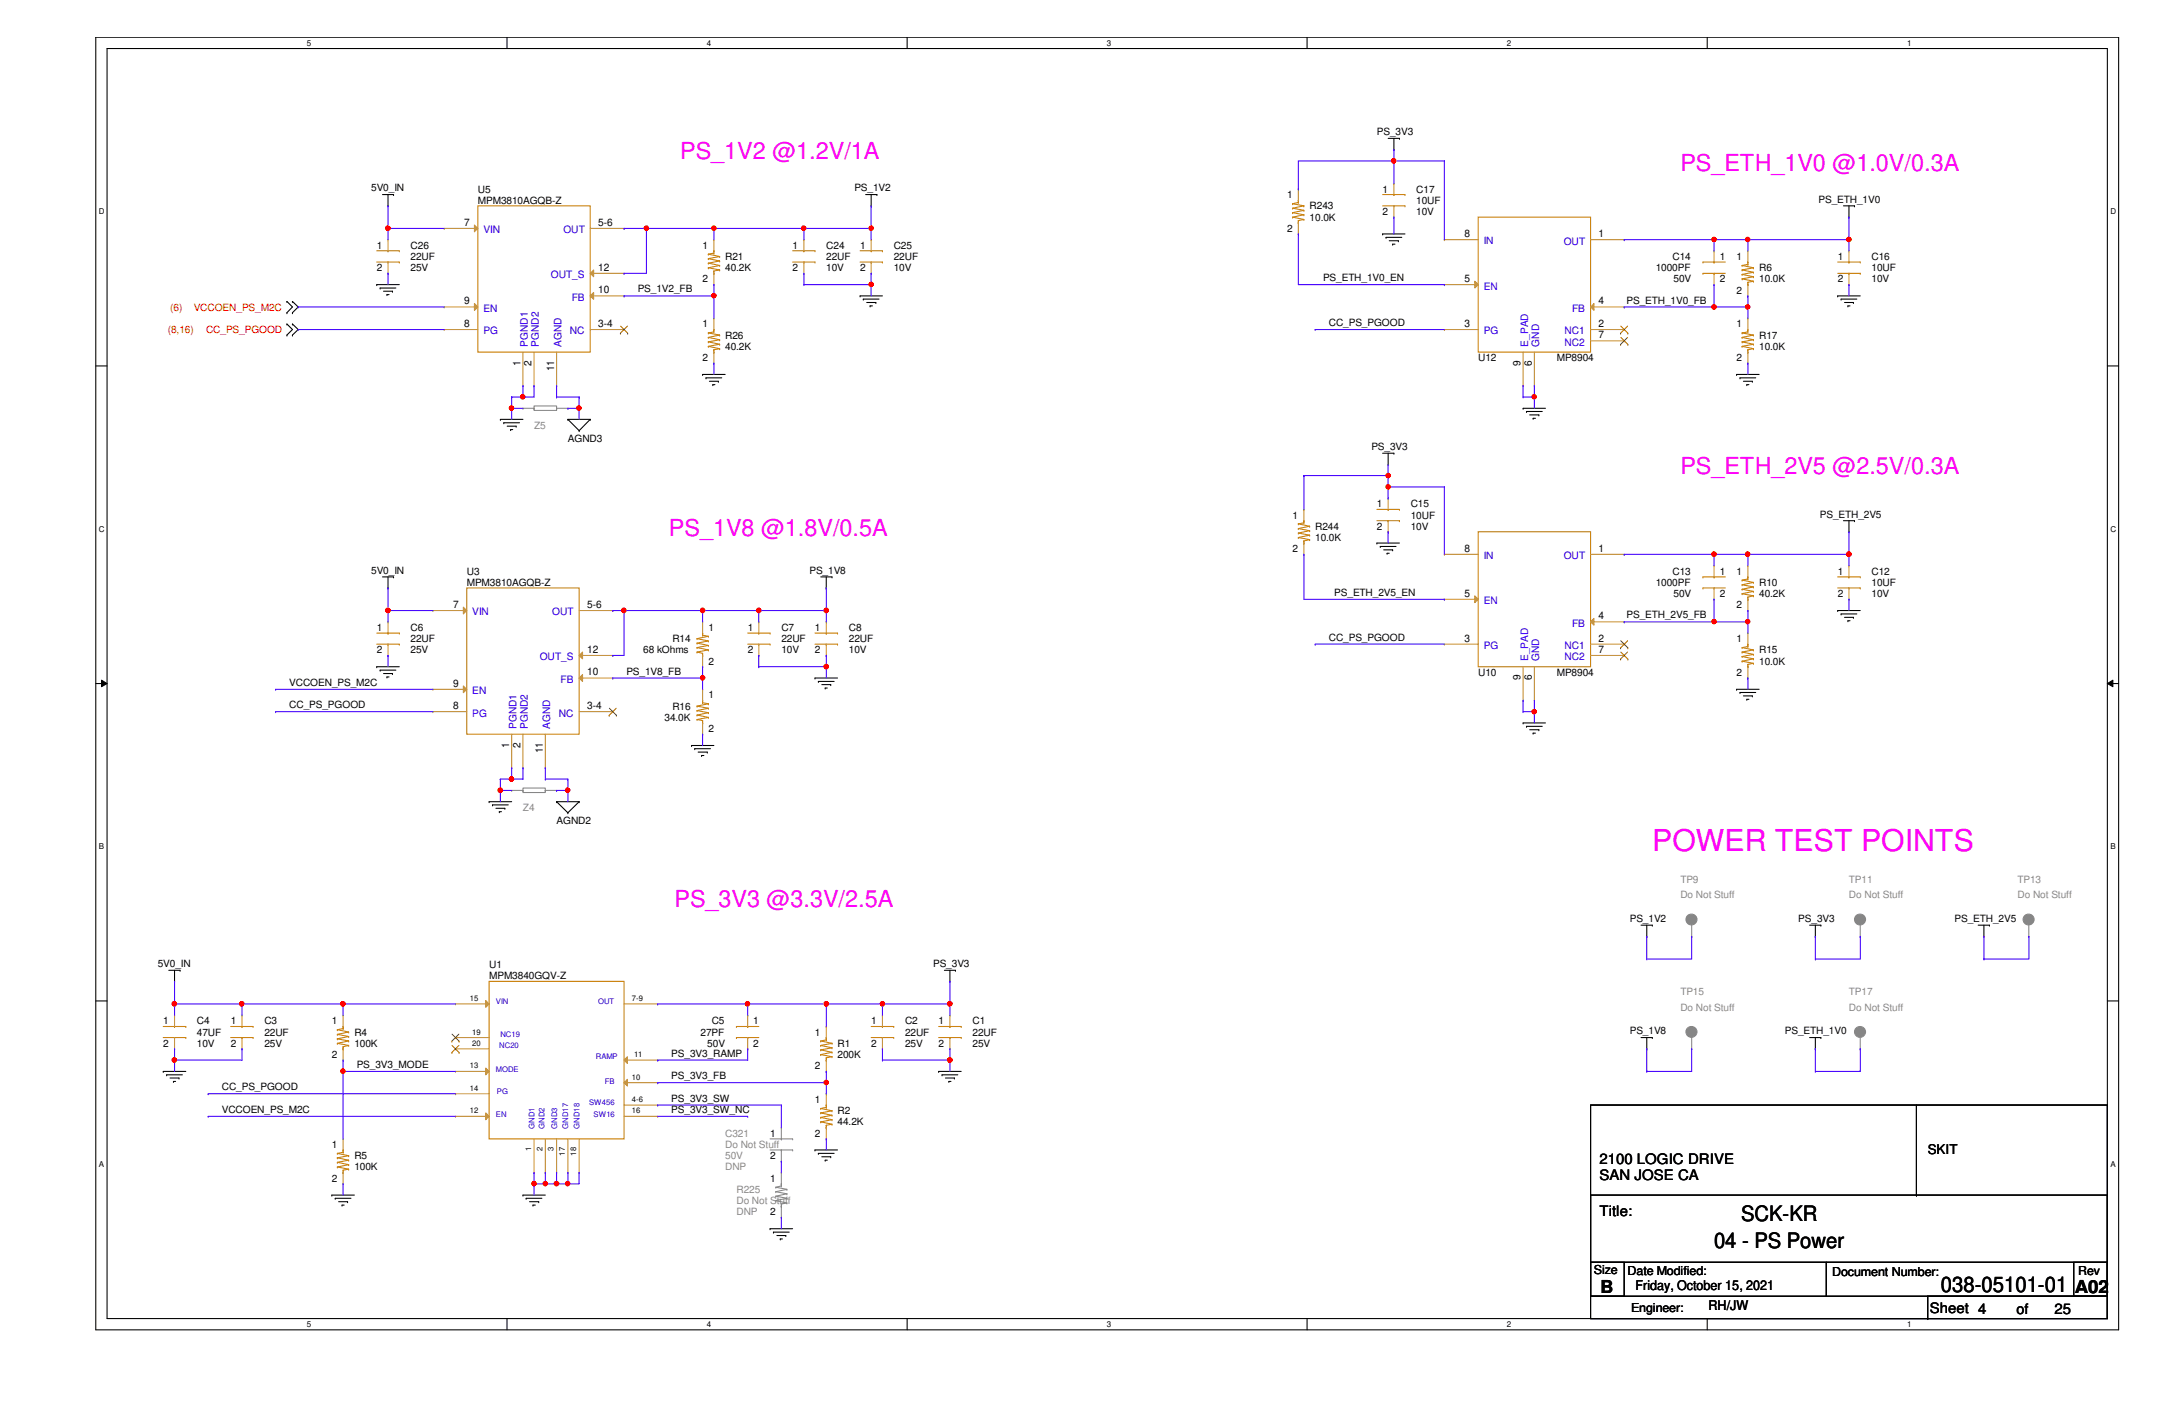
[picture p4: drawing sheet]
<svg xmlns="http://www.w3.org/2000/svg" width="432mm" height="279mm" viewBox="0 0 432 279" stroke-linecap="round" stroke-linejoin="round" font-family="sans-serif">
<defs><g id="words">
<text font-size="6" fill="#f0f" x="328.6" y="169.2">POWER TEST POINTS</text>
<g font-size="4.7" fill="#f0f">
<text x="135.3" y="31.7">PS_1V2 @1.2V/1A</text>
<text x="334.2" y="34">PS_ETH_1V0 @1.0V/0.3A</text>
<text x="334.2" y="94.3">PS_ETH_2V5 @2.5V/0.3A</text>
<text x="133.1" y="106.6">PS_1V8 @1.8V/0.5A</text>
<text x="134.2" y="180.4">PS_3V3 @3.3V/2.5A</text>
</g>
<g font-size="4.2">
<text x="346.3" y="242.8">SCK-KR</text>
<text x="340.9" y="248.2">04 - PS Power</text>
<text x="386" y="256.9">038-05101-01</text>
</g>
<g font-size="3.6">
<text x="318.3" y="257">B</text>
<text x="412.7" y="257">A02</text>
</g>
<g font-size="2.9">
<text x="318.1" y="231.5">2100 LOGIC DRIVE</text>
<text x="318.1" y="234.7">SAN JOSE CA</text>
<text x="318.1" y="241.8">Title:</text>
<text x="383.8" y="261">Sheet 4</text>
<text x="401.1" y="261.2">of</text>
<text x="408.6" y="261.2">25</text>
</g>
<g font-size="2.7">
<text x="383.4" y="229.5">SKIT</text>
<text x="325.3" y="256.6">Friday, October 15, 2021</text>
<text x="339.8" y="260.6">RH/JW</text>
</g>
<g font-size="2.5">
<text x="317" y="253.3">Size</text>
<text x="323.7" y="253.5">Date Modified:</text>
<text x="364.4" y="253.7">Document Number:</text>
<text x="413.3" y="253.5">Rev</text>
<text x="324.4" y="260.9">Engineer:</text>
</g>
<g font-size="2">
<text x="273.9" y="26.9">PS_3V3</text>
<text x="73.8" y="38.1">5V0_IN</text>
<text x="95" y="40.5">MPM3810AGQB-Z</text>
<text x="95" y="38.3">U5</text>
<text x="169.9" y="38.1">PS_1V2</text>
<text x="256" y="39.4">1</text>
<text x="260.5" y="41.7">R243</text>
<text x="275" y="38.3">1</text>
<text x="281.7" y="38.3">C17</text>
<text x="281.7" y="40.5">10UF</text>
<text x="361.7" y="40.3">PS_ETH_1V0</text>
<text x="92.3" y="44.9">7</text>
<text x="119" y="44.9">5-6</text>
<text x="256" y="46.1">2</text>
<text x="260.5" y="43.9">10.0K</text>
<text x="275" y="42.8">2</text>
<text x="281.7" y="42.8">10V</text>
<text x="291.3" y="47.2">8</text>
<text x="317.9" y="47.2">1</text>
<text x="74.9" y="49.5">1</text>
<text x="74.9" y="53.9">2</text>
<text x="81.7" y="49.5">C26</text>
<text x="81.7" y="51.7">22UF</text>
<text x="81.7" y="53.9">25V</text>
<text x="119" y="53.8">12</text>
<text x="139.7" y="49.5">1</text>
<text x="144.2" y="53.9">40.2K</text>
<text x="144.2" y="51.7">R21</text>
<text x="157.6" y="49.5">1</text>
<text x="157.6" y="53.9">2</text>
<text x="164.3" y="49.5">C24</text>
<text x="164.3" y="51.7">22UF</text>
<text x="164.3" y="53.9">10V</text>
<text x="171.1" y="49.5">1</text>
<text x="171.1" y="53.9">2</text>
<text x="177.8" y="49.5">C25</text>
<text x="177.8" y="51.7">22UF</text>
<text x="177.8" y="53.9">10V</text>
<text x="329.3" y="53.9">1000PF</text>
<text x="332.7" y="51.7">C14</text>
<text x="342.1" y="51.7">1</text>
<text x="345.4" y="51.7">1</text>
<text x="349.9" y="53.9">R6</text>
<text x="365.5" y="51.7">1</text>
<text x="372.2" y="51.7">C16</text>
<text x="372.2" y="53.9">10UF</text>
<text x="119" y="58.3">10</text>
<text x="126.8" y="58.2">PS_1V2_FB</text>
<text x="139.7" y="56.2">2</text>
<text x="263.1" y="55.9">PS_ETH_1V0_EN</text>
<text x="291.3" y="56.1">5</text>
<text x="332.9" y="56.2">50V</text>
<text x="342.1" y="56.2">2</text>
<text x="345.4" y="58.4">2</text>
<text x="349.9" y="56.2">10.0K</text>
<text x="365.5" y="56.2">2</text>
<text x="372.2" y="56.2">10V</text>
<text x="92.3" y="65">8</text>
<text x="92.3" y="60.5">9</text>
<text x="119" y="65">3-4</text>
<text x="139.7" y="65.1">1</text>
<text x="264.3" y="64.9">CC_PS_PGOOD</text>
<text x="291.3" y="65">3</text>
<text x="317.9" y="60.5">4</text>
<text x="317.9" y="65">2</text>
<text x="323.5" y="60.4">PS_ETH_1V0_FB</text>
<text x="345.4" y="65.1">1</text>
<text x="139.7" y="71.8">2</text>
<text x="144.2" y="69.6">40.2K</text>
<text x="144.2" y="67.4">R26</text>
<text x="294" y="71.8">U12</text>
<text x="309.6" y="71.8">MP8904</text>
<text x="317.9" y="67.3">7</text>
<text x="345.4" y="71.8">2</text>
<text x="349.9" y="69.6">10.0K</text>
<text x="349.9" y="67.4">R17</text>
<text x="103.5" y="72.7" transform="rotate(-90 103.5 72.7)">1</text>
<text x="105.7" y="72.7" transform="rotate(-90 105.7 72.7)">2</text>
<text x="110.2" y="73.8" transform="rotate(-90 110.2 73.8)">11</text>
<text x="302.4" y="72.7" transform="rotate(-90 302.4 72.7)">9</text>
<text x="304.7" y="72.7" transform="rotate(-90 304.7 72.7)">6</text>
<text x="112.9" y="87.9">AGND3</text>
<text x="272.8" y="89.5">PS_3V3</text>
<text x="273.9" y="100.9">1</text>
<text x="280.6" y="100.9">C15</text>
<text x="257.1" y="103.1">1</text>
<text x="261.6" y="107.6">10.0K</text>
<text x="261.6" y="105.4">R244</text>
<text x="273.9" y="105.4">2</text>
<text x="280.6" y="103.1">10UF</text>
<text x="280.6" y="105.4">10V</text>
<text x="361.9" y="102.9">PS_ETH_2V5</text>
<text x="257.1" y="109.8">2</text>
<text x="291.3" y="109.7">8</text>
<text x="317.9" y="109.7">1</text>
<text x="73.8" y="114.1">5V0_IN</text>
<text x="92.8" y="116.5">MPM3810AGQB-Z</text>
<text x="92.8" y="114.3">U3</text>
<text x="161" y="114.1">PS_1V8</text>
<text x="265.4" y="118.5">PS_ETH_2V5_EN</text>
<text x="291.3" y="118.7">5</text>
<text x="329.3" y="116.5">1000PF</text>
<text x="332.7" y="114.3">C13</text>
<text x="332.9" y="118.7">50V</text>
<text x="342.1" y="114.3">1</text>
<text x="342.1" y="118.7">2</text>
<text x="345.4" y="114.3">1</text>
<text x="349.9" y="118.7">40.2K</text>
<text x="349.9" y="116.5">R10</text>
<text x="365.5" y="114.3">1</text>
<text x="365.5" y="118.7">2</text>
<text x="372.2" y="114.3">C12</text>
<text x="372.2" y="116.5">10UF</text>
<text x="372.2" y="118.7">10V</text>
<text x="74.9" y="125.5">1</text>
<text x="81.7" y="125.5">C6</text>
<text x="90.1" y="120.9">7</text>
<text x="116.8" y="120.9">5-6</text>
<text x="140.9" y="125.5">1</text>
<text x="148.7" y="125.5">1</text>
<text x="155.4" y="125.5">C7</text>
<text x="162.1" y="125.5">1</text>
<text x="168.8" y="125.5">C8</text>
<text x="317.9" y="123.1">4</text>
<text x="323.5" y="123">PS_ETH_2V5_FB</text>
<text x="345.4" y="121">2</text>
<text x="74.9" y="129.9">2</text>
<text x="81.7" y="127.7">22UF</text>
<text x="81.7" y="129.9">25V</text>
<text x="116.8" y="129.8">12</text>
<text x="127.9" y="129.9">68 kOhms</text>
<text x="133.7" y="127.7">R14</text>
<text x="148.7" y="129.9">2</text>
<text x="155.4" y="127.7">22UF</text>
<text x="155.4" y="129.9">10V</text>
<text x="162.1" y="129.9">2</text>
<text x="168.8" y="127.7">22UF</text>
<text x="168.8" y="129.9">10V</text>
<text x="264.3" y="127.4">CC_PS_PGOOD</text>
<text x="291.3" y="127.6">3</text>
<text x="317.9" y="127.6">2</text>
<text x="317.9" y="129.8">7</text>
<text x="345.4" y="127.7">1</text>
<text x="349.9" y="129.9">R15</text>
<text x="57.5" y="136.4">VCCOEN_PS_M2C</text>
<text x="90.1" y="136.6">9</text>
<text x="116.8" y="134.3">10</text>
<text x="124.6" y="134.2">PS_1V8_FB</text>
<text x="140.9" y="132.2">2</text>
<text x="294" y="134.4">U10</text>
<text x="302.4" y="135.3" transform="rotate(-90 302.4 135.3)">9</text>
<text x="304.7" y="135.3" transform="rotate(-90 304.7 135.3)">6</text>
<text x="309.6" y="134.4">MP8904</text>
<text x="345.4" y="134.4">2</text>
<text x="349.9" y="132.2">10.0K</text>
<text x="57.5" y="140.8">CC_PS_PGOOD</text>
<text x="90.1" y="141">8</text>
<text x="116.8" y="141">3-4</text>
<text x="132.2" y="143.3">34.0K</text>
<text x="133.7" y="141.1">R16</text>
<text x="140.9" y="138.9">1</text>
<text x="101.3" y="148.7" transform="rotate(-90 101.3 148.7)">1</text>
<text x="103.5" y="148.7" transform="rotate(-90 103.5 148.7)">2</text>
<text x="107.9" y="149.8" transform="rotate(-90 107.9 149.8)">11</text>
<text x="140.9" y="145.6">2</text>
<text x="110.7" y="163.9">AGND2</text>
<text x="324.1" y="183.3">PS_1V2</text>
<text x="357.7" y="183.3">PS_3V3</text>
<text x="388.7" y="183.3">PS_ETH_2V5</text>
<text x="31.4" y="192.3">5V0_IN</text>
<text x="97.3" y="194.8">MPM3840GQV-Z</text>
<text x="97.3" y="192.5">U1</text>
<text x="185.6" y="192.3">PS_3V3</text>
<text x="32.5" y="203.7">1</text>
<text x="39.2" y="203.7">C4</text>
<text x="45.9" y="203.7">1</text>
<text x="52.6" y="203.7">C3</text>
<text x="66" y="203.7">1</text>
<text x="141.6" y="203.7">C5</text>
<text x="149.8" y="203.7">1</text>
<text x="173.3" y="203.7">1</text>
<text x="180" y="203.7">C2</text>
<text x="186.7" y="203.7">1</text>
<text x="193.4" y="203.7">C1</text>
<text x="32.5" y="208.2">2</text>
<text x="39.2" y="206">47UF</text>
<text x="39.2" y="208.2">10V</text>
<text x="45.9" y="208.2">2</text>
<text x="52.6" y="206">22UF</text>
<text x="52.6" y="208.2">25V</text>
<text x="70.5" y="208.2">100K</text>
<text x="70.5" y="206">R4</text>
<text x="139.3" y="206">27PF</text>
<text x="140.7" y="208.2">50V</text>
<text x="149.8" y="208.2">2</text>
<text x="162.1" y="206">1</text>
<text x="166.6" y="208.2">R1</text>
<text x="173.3" y="208.2">2</text>
<text x="180" y="206">22UF</text>
<text x="180" y="208.2">25V</text>
<text x="186.7" y="208.2">2</text>
<text x="193.4" y="206">22UF</text>
<text x="193.4" y="208.2">25V</text>
<text x="324.1" y="205.7">PS_1V8</text>
<text x="355" y="205.7">PS_ETH_1V0</text>
<text x="66" y="210.4">2</text>
<text x="71" y="212.4">PS_3V3_MODE</text>
<text x="133.5" y="210.1">PS_3V3_RAMP</text>
<text x="133.5" y="214.6">PS_3V3_FB</text>
<text x="162.1" y="212.6">2</text>
<text x="166.6" y="210.4">200K</text>
<text x="44.1" y="221.3">VCCOEN_PS_M2C</text>
<text x="44.1" y="216.8">CC_PS_PGOOD</text>
<text x="133.5" y="219.1">PS_3V3_SW</text>
<text x="133.5" y="221.3">PS_3V3_SW_NC</text>
<text x="162.1" y="219.3">1</text>
<text x="166.6" y="221.6">R2</text>
<text x="153.2" y="226.1">1</text>
<text x="162.1" y="226.1">2</text>
<text x="166.6" y="223.8">44.2K</text>
<text x="66" y="228.3">1</text>
<text x="70.5" y="232.7">100K</text>
<text x="70.5" y="230.5">R5</text>
<text x="153.2" y="230.5">2</text>
<text x="66" y="235">2</text>
<text x="153.2" y="235">1</text>
<text x="153.2" y="241.7">2</text>
</g>
<g font-size="2" fill="#00c">
<text x="96.1" y="46.4">VIN</text>
<text x="112.1" y="46.4">OUT</text>
<text x="295.1" y="48.6">IN</text>
<text x="311" y="48.6">OUT</text>
<text x="109.6" y="55.3">OUT_S</text>
<text x="113.7" y="59.8">FB</text>
<text x="295.1" y="57.6">EN</text>
<text x="96.1" y="62">EN</text>
<text x="312.7" y="62">FB</text>
<text x="96.1" y="66.5">PG</text>
<text x="105" y="68.9" transform="rotate(-90 105 68.9)">PGND1</text>
<text x="107.2" y="68.9" transform="rotate(-90 107.2 68.9)">PGND2</text>
<text x="111.7" y="68.9" transform="rotate(-90 111.7 68.9)">AGND</text>
<text x="113.3" y="66.5">NC</text>
<text x="295.1" y="66.5">PG</text>
<text x="303.9" y="68.9" transform="rotate(-90 303.9 68.9)">E_PAD</text>
<text x="306.2" y="68.9" transform="rotate(-90 306.2 68.9)">GND</text>
<text x="311.1" y="66.5">NC1</text>
<text x="311.1" y="68.7">NC2</text>
<text x="295.1" y="111.2">IN</text>
<text x="311" y="111.2">OUT</text>
<text x="93.9" y="122.4">VIN</text>
<text x="109.9" y="122.4">OUT</text>
<text x="295.1" y="120.1">EN</text>
<text x="312.7" y="124.6">FB</text>
<text x="107.4" y="131.3">OUT_S</text>
<text x="295.1" y="129.1">PG</text>
<text x="303.9" y="131.5" transform="rotate(-90 303.9 131.5)">E_PAD</text>
<text x="306.2" y="131.5" transform="rotate(-90 306.2 131.5)">GND</text>
<text x="311.1" y="129.1">NC1</text>
<text x="311.1" y="131.3">NC2</text>
<text x="111.5" y="135.8">FB</text>
<text x="93.9" y="142.5">PG</text>
<text x="93.9" y="138">EN</text>
<text x="111.1" y="142.5">NC</text>
<text x="102.7" y="144.9" transform="rotate(-90 102.7 144.9)">PGND1</text>
<text x="105" y="144.9" transform="rotate(-90 105 144.9)">PGND2</text>
<text x="109.4" y="144.9" transform="rotate(-90 109.4 144.9)">AGND</text>
</g>
<g font-size="2" fill="#f00">
<text x="33.8" y="61.8">(6)</text>
<text x="38.5" y="61.8">VCCOEN_PS_M2C</text>
<text x="33.4" y="66.3">(8,16)</text>
<text x="41" y="66.3">CC_PS_PGOOD</text>
</g>
<g font-size="2" fill="#878787">
<text x="106.2" y="85.2">Z5</text>
<text x="104" y="161.2">Z4</text>
<text x="334.2" y="175.6">TP9</text>
<text x="334.2" y="178.6">Do Not Stuff</text>
<text x="367.7" y="175.6">TP11</text>
<text x="367.7" y="178.6">Do Not Stuff</text>
<text x="401.3" y="175.6">TP13</text>
<text x="401.3" y="178.6">Do Not Stuff</text>
<text x="334.2" y="197.9">TP15</text>
<text x="367.7" y="197.9">TP17</text>
<text x="334.2" y="201">Do Not Stuff</text>
<text x="367.7" y="201">Do Not Stuff</text>
<text x="144.2" y="226.1">C321</text>
<text x="144.2" y="228.3">Do Not Stuff</text>
<text x="144.2" y="230.5">50V</text>
<text x="144.2" y="232.7">DNP</text>
<text x="146.5" y="239.5">Do Not Stuff</text>
<text x="146.5" y="237.2">R225</text>
<text x="146.5" y="241.7">DNP</text>
</g>
<g font-size="1.6">
<text x="61" y="9.1">5</text>
<text x="140.6" y="9.1">4</text>
<text x="220.2" y="9.1">3</text>
<text x="299.7" y="9.1">2</text>
<text x="379.3" y="9.1">1</text>
<text x="19.6" y="42.6">D</text>
<text x="419.7" y="42.6">D</text>
<text x="19.6" y="105.7">C</text>
<text x="419.7" y="105.7">C</text>
<text x="19.6" y="168.9">B</text>
<text x="419.7" y="168.9">B</text>
<text x="19.6" y="232">A</text>
<text x="419.7" y="232">A</text>
<text x="61" y="263.9">5</text>
<text x="140.6" y="263.9">4</text>
<text x="220.2" y="263.9">3</text>
<text x="299.7" y="263.9">2</text>
<text x="379.3" y="263.9">1</text>
</g>
<g font-size="1.5">
<text x="93.5" y="199">15</text>
<text x="125.7" y="199">7-9</text>
<text x="93.9" y="205.7">19</text>
<text x="93.9" y="208">20</text>
<text x="93.5" y="212.4">13</text>
<text x="125.7" y="214.7">10</text>
<text x="126.1" y="210.2">11</text>
<text x="93.5" y="216.9">14</text>
<text x="93.5" y="221.4">12</text>
<text x="125.7" y="221.4">16</text>
<text x="125.7" y="219.2">4-6</text>
<text x="105.7" y="228.9" transform="rotate(-90 105.7 228.9)">1</text>
<text x="107.9" y="228.9" transform="rotate(-90 107.9 228.9)">2</text>
<text x="110.1" y="228.9" transform="rotate(-90 110.1 228.9)">3</text>
<text x="112.4" y="229.8" transform="rotate(-90 112.4 229.8)">17</text>
<text x="114.6" y="229.8" transform="rotate(-90 114.6 229.8)">18</text>
</g>
<g font-size="1.5" fill="#00c">
<text x="98.6" y="199.7">VIN</text>
<text x="119" y="199.7">OUT</text>
<text x="99.3" y="208.4">NC20</text>
<text x="99.5" y="206.2">NC19</text>
<text x="98.6" y="213.1">MODE</text>
<text x="118.5" y="210.7">RAMP</text>
<text x="120.3" y="215.6">FB</text>
<text x="98.8" y="217.6">PG</text>
<text x="117.2" y="219.8">SW456</text>
<text x="98.6" y="222">EN</text>
<text x="106.3" y="224.5" transform="rotate(-90 106.3 224.5)">GND1</text>
<text x="108.3" y="224.5" transform="rotate(-90 108.3 224.5)">GND2</text>
<text x="110.8" y="224.5" transform="rotate(-90 110.8 224.5)">GND3</text>
<text x="113" y="224.5" transform="rotate(-90 113 224.5)">GND17</text>
<text x="115.3" y="224.5" transform="rotate(-90 115.3 224.5)">GND18</text>
<text x="118.1" y="222">SW16</text>
</g>
</g></defs>
<path d="M19.1 7.4h402.3v257.1h-402.3zM21.3 9.7h397.8v252.5h-397.8z" fill="none" stroke="#000" stroke-width=".21"/>
<g fill="#fff">
<path d="M61 7.7h.9v1.7h-.9z"/>
<path d="M61 262.5h.9v1.7h-.9z"/>
</g>
<path d="M100.8 7.4v2.3M100.8 262.2v2.3" fill="none" stroke="#000" stroke-width=".21"/>
<g fill="#fff">
<path d="M140.6 7.7h.9v1.7h-.9z"/>
<path d="M140.6 262.5h.9v1.7h-.9z"/>
</g>
<path d="M180.4 7.4v2.3M180.4 262.2v2.3" fill="none" stroke="#000" stroke-width=".21"/>
<g fill="#fff">
<path d="M220.2 7.7h.9v1.7h-.9z"/>
<path d="M220.2 262.5h.9v1.7h-.9z"/>
</g>
<path d="M260 7.4v2.3M260 262.2v2.3" fill="none" stroke="#000" stroke-width=".21"/>
<g fill="#fff">
<path d="M299.7 7.7h.9v1.7h-.9z"/>
<path d="M299.7 262.5h.9v1.7h-.9z"/>
</g>
<path d="M339.6 7.4v2.3M339.6 262.2v2.3" fill="none" stroke="#000" stroke-width=".21"/>
<g fill="#fff">
<path d="M379.3 7.7h.9v1.7h-.9z"/>
<path d="M379.3 262.5h.9v1.7h-.9z"/>
<path d="M19.6 41.2h1.2v1.8h-1.2z"/>
<path d="M419.7 41.2h1.2v1.8h-1.2z"/>
<path d="M19.6 104.3h1.2v1.8h-1.2z"/>
<path d="M419.7 104.3h1.2v1.8h-1.2z"/>
</g>
<path d="M19.1 72.8h2.2M419.1 72.8h2.3" fill="none" stroke="#000" stroke-width=".21"/>
<g fill="#fff">
<path d="M19.6 167.5h1.1v1.7h-1.1z"/>
<path d="M419.7 167.5h1.1v1.7h-1.1z"/>
</g>
<path d="M19.1 135.9h2.2M419.1 135.9h2.3" fill="none" stroke="#000" stroke-width=".21"/>
<path d="M20.2 135.3l1.1 .6-1.1 .7zM419.1 135.9l1.1-.6v1.3z" fill="#000"/>
<path d="M20.2 135.3l1.1 .6-1.1 .7zM419.1 135.9l1.1-.6v1.3z" fill="none" stroke="#000" stroke-width=".2"/>
<g fill="#fff">
<path d="M19.6 230.6h1.1v1.8h-1.1z"/>
<path d="M419.7 230.6h1.1v1.8h-1.1z"/>
</g>
<g fill="none" stroke="#000" stroke-width=".21">
<path d="M76.1 38.7h2.2M77.2 38.7v2.2M78.3 38.7h.1M172.2 38.7h2.2M173.3 38.7v2.2M174.4 38.7h.1M276.1 27.5h2.2M277.2 29.8h.1M277.2 27.5v2.3M278.3 27.5h.1M57.1 59.9h.1M57.1 59.9l1.1 1.1-1.1 1.2"/>
<path d="M58.2 59.9h.1M58.2 59.9l1.1 1.1-1.1 1.2M74.9 56.6h.1M74.9 56.6h4.5M75.6 57.3h.1M75.6 57.3h3.1M76.3 57.9h1.8M77 58.6h.1M77 58.6h.4M77.2 40.9h.1M78.1 57.9h.1M171.1 58.8h.1"/>
<path d="M171.1 58.8h4.4M171.7 59.5h.1M171.7 59.5h3.1M173.3 40.9h.1M275 46.5h.1M275 46.5h4.4M275.7 47.2h.1M275.7 47.2h3.1M276.3 47.9h1.8M277 48.6h.1M277 48.6h.5M278.1 47.9h.1"/>
<path d="M365.5 58.8h.1M365.5 58.8h4.5M366.2 59.5h.1M366.2 59.5h3.1M366.6 40.9h2.3M367.7 43.2h.1M367.7 40.9v2.3M368.9 40.9h.1M57.1 66.6h.1M57.1 64.4h.1M57.1 62.2h.1M57.1 64.4l1.1 1.1-1.1 1.1"/>
<path d="M58.2 64.4h.1M58.2 66.6h.1M58.2 62.2h.1M58.2 64.4l1.1 1.1-1.1 1.1M139.7 74.5h.1M139.7 74.5h4.5M140.4 75.1h.1M140.4 75.1h3.2M141.1 75.8h1.8M141.8 76.5h.1M141.8 76.5h.4M142.9 75.8h.1"/>
<path d="M172.4 60.2h1.8M173.1 60.8h.1M173.1 60.8h.4M174.2 60.2h.1M345.4 74.5h.1M345.4 74.5h4.5M346.1 75.1h.1M346.1 75.1h3.1M346.8 75.8h1.7M347.4 76.5h.1M347.4 76.5h.5M348.5 75.8h.1"/>
<path d="M366.9 60.2h1.7M367.5 60.8h.1M367.5 60.8h.5M368.6 60.2h.1M99.5 83.4h.1M99.5 83.4h4.5M100.2 84.1h.1M100.2 84.1h3.1M100.9 84.8h1.8M101.6 85.4h.1M101.6 85.4h.4M102.7 84.8h.1"/>
<path d="M112.9 83.4h.1M112.9 83.4h4.5M112.9 83.4l2.3 2.2M115.2 85.6h.1M117.4 83.4h.1M117.4 83.4l-2.2 2.2M275 90.1h2.2M276.1 92.4h.1M276.1 90.1v2.3M277.2 90.1h.1M302.9 81.2h.1M302.9 81.2h4.5"/>
<path d="M303.6 81.8h.1M303.6 81.8h3.1M304.2 82.5h1.9M304.9 83.2h.1M304.9 83.2h.5M306.1 82.5h.1M76.1 114.7h2.2M77.2 116.9h.1M77.2 114.7v2.2M78.3 114.7h.1M163.2 114.7h2.3M164.3 116.9h.1"/>
<path d="M164.3 114.7v2.2M165.5 114.7h.1M273.9 108h.1M273.9 108h4.4M274.5 108.7h.1M274.5 108.7h3.2M275.2 109.3h1.8M275.9 110h.1M275.9 110h.4M277 109.3h.1M366.6 103.5h2.3M367.7 105.7h.1"/>
<path d="M367.7 103.5v2.2M368.9 103.5h.1M74.9 132.6h.1M74.9 132.6h4.5M75.6 133.3h.1M75.6 133.3h3.1M76.3 133.9h1.8M77 134.6h.1M77 134.6h.4M78.1 133.9h.1M162.1 134.8h.1M162.1 134.8h4.5"/>
<path d="M162.8 135.5h.1M162.8 135.5h3.1M163.4 136.1h1.8M164.1 136.8h.1M164.1 136.8h.4M165.2 136.1h.1M345.4 137.1h.1M345.4 137.1h4.5M346.1 137.7h.1M346.1 137.7h3.1M346.8 138.4h1.7M347.4 139.1h.1"/>
<path d="M347.4 139.1h.5M348.5 138.4h.1M365.5 121.4h.1M365.5 121.4h4.5M366.2 122.1h.1M366.2 122.1h3.1M366.9 122.8h1.7M367.5 123.4h.1M367.5 123.4h.5M368.6 122.8h.1M97.3 159.4h.1M97.3 159.4h4.5"/>
<path d="M110.7 159.4h.1M110.7 159.4h4.5M110.7 159.4l2.2 2.2M115.2 159.4h.1M115.2 159.4l-2.3 2.2M137.5 148.3h.1M137.5 148.3h4.5M138.2 148.9h.1M138.2 148.9h3.1M138.9 149.6h1.8M139.5 150.2h.1M139.5 150.2h.5"/>
<path d="M140.7 149.6h.1M302.9 143.8h.1M302.9 143.8h4.5M303.6 144.4h.1M303.6 144.4h3.1M304.2 145.1h1.9M304.9 145.8h.1M304.9 145.8h.5M306.1 145.1h.1M98 160.1h.1M98 160.1h3.1M98.6 160.7h1.8"/>
<path d="M99.3 161.4h.1M99.3 161.4h.4M100.4 160.7h.1M112.9 161.6h.1M19.1 199.1h2.2M33.6 193h2.2M34.7 195.2h.1M34.7 193v2.2M35.8 193h.1M187.8 193h2.2M188.9 195.2h.1M188.9 193v2.2"/>
<path d="M190 193h.1M326.4 184h2.2M327.5 186.2h.1M327.5 184v2.2M328.6 184h.1M359.9 184h2.3M361.1 186.2h.1M361.1 184v2.2M362.2 184h.1M393.4 184h2.3M394.6 186.2h.1M394.6 184v2.2"/>
<path d="M395.7 184h.1M419.1 199.1h2.3M32.5 213.1h.1M32.5 213.1h4.5M33.1 213.7h.1M33.1 213.7h3.2M33.8 214.4h1.8M34.5 215.1h.1M34.5 215.1h.4M35.6 214.4h.1M186.7 213.1h.1M186.7 213.1h4.5"/>
<path d="M187.4 213.7h.1M187.4 213.7h3.1M188 214.4h1.8M188.7 215.1h.1M188.7 215.1h.4M189.8 214.4h.1M316.4 219.8h102.7v42.4h-102.7zM326.4 206.3h2.2M327.5 208.6h.1M327.5 206.3v2.3M328.6 206.3h.1M359.9 206.3h2.3"/>
<path d="M361.1 208.6h.1M361.1 206.3v2.3M362.2 206.3h.1M381.2 219.8v17.9M66 237.7h.1M66 237.7h4.5M66.7 238.3h.1M66.7 238.3h3.1M67.4 239h1.7M68 239.6h.1M68 239.6h.5M69.1 239h.1"/>
<path d="M104 237.7h.1M104 237.7h4.5M104.6 238.3h.1M104.6 238.3h3.2M105.3 239h1.8M106 239.6h.1M106 239.6h.5M107.1 239h.1M162.1 228.7h.1M162.1 228.7h4.5M162.8 229.4h.1M162.8 229.4h3.1"/>
<path d="M163.4 230h1.8M164.1 230.7h.1M164.1 230.7h.4M165.2 230h.1M316.4 237.7h102.7v13.3h-102.7zM381.2 237.7h.1M153.2 244.3h.1M153.2 244.3h4.4M153.8 245h.1M153.8 245h3.2M154.5 245.7h1.8M155.2 246.4h.1"/>
<path d="M155.2 246.4h.4M156.3 245.7h.1M316.4 251h46.9v6.8h-46.9zM316.4 251h6.6v6.8h-6.6zM363.3 251h55.8v6.8h-55.8zM383.4 257.8h35.7v4.4h-35.7zM412.5 251h6.6v6.8h-6.6zM316.4 262.2h67M383.4 262.2h.1"/>
</g>
<g fill="none" stroke="#cc8006" stroke-width=".21">
<path d="M258.2 106.9h.1M258.2 106h.1M258.2 105.1h.1M258.2 104.2h.1M258.2 104.2l2.3 .4M258.2 106.9l2.3 .4M258.2 106l2.3 .4M258.2 105.1l2.3 .4M259.3 103.5h.1M259.3 108h.1M259.3 107.6h.1M259.3 104h.1"/>
<path d="M259.3 103.5v.5M259.3 107.6v.4M259.3 104l-1.1 .2M260.5 104.6h.1M260.5 107.3h.1M260.5 106.4h.1M260.5 105.5h.1M260.5 107.3l-1.2 .3M260.5 106.4l-2.3 .5M260.5 105.5l-2.3 .5M260.5 104.6l-2.3 .5M346.5 118.1h.1"/>
<path d="M346.5 117.2h.1M346.5 116.3h.1M346.5 115.4h.1M346.5 115.4l2.2 .4M346.5 118.1l2.2 .4M346.5 117.2l2.2 .4M346.5 116.3l2.2 .4M347.6 114.7h.1M347.6 119.2h.1M347.6 118.7h.1M347.6 115.1h.1M347.6 114.7v.4"/>
<path d="M347.6 118.7v.5M347.6 115.1l-1.1 .3M348.7 115.8h.1M348.7 118.5h.1M348.7 117.6h.1M348.7 116.7h.1M348.7 118.5l-1.1 .2M348.7 117.6l-2.2 .5M348.7 116.7l-2.2 .5M348.7 115.8l-2.2 .5M162.1 128.1h4.5M162.1 125.9h4.5"/>
<path d="M164.3 128.1h.1M164.3 125.9h.1M166.6 128.1h.1M166.6 125.9h.1"/>
</g>
<path d="M259.3 101.3h.1M259.3 110.2h.1M259.3 101.3v2.2M259.3 108v2.2M347.6 112.5h.1M347.6 112.5v2.2M347.6 119.2v2.2M164.3 123.7h.1M164.3 130.3h.1M164.3 123.7v2.2M164.3 128.1v2.2M347.6 121.4h.1" fill="none" stroke="#a84" stroke-width=".21"/>
<circle cx="403.5" cy="182.9" r="1.09" fill="#878787"/>
<g fill="none" stroke="#878787" stroke-width=".21">
<path d="M403.5 186.2h.1M403.5 184v2.2"/>
<circle cx="403.5" cy="182.9" r="1.09"/>
</g>
<path d="M365.5 54.4h4.5M365.5 52.1h4.5M367.7 54.4h.1M367.7 52.1h.1M370 54.4h.1M370 52.1h.1" fill="none" stroke="#cc8006" stroke-width=".21"/>
<path d="M367.7 49.9h.1M367.7 56.6h.1M367.7 49.9v2.2M367.7 54.4v2.2" fill="none" stroke="#a84" stroke-width=".21"/>
<circle cx="336.4" cy="205.2" r="1.09" fill="#878787"/>
<g fill="none" stroke="#878787" stroke-width=".21">
<path d="M101.8 157.2h.1M101.8 157.2h2.2M104 156.7h4.5v.9h-4.5zM104 157.2h.1M108.5 157.2h.1M108.5 157.2h2.2M110.7 157.2h.1M336.5 208.6h.1M336.5 206.3v2.3"/>
<circle cx="336.4" cy="205.2" r="1.09"/>
</g>
<g fill="none" stroke="#cc8006" stroke-width=".21">
<path d="M275 38.7h4.4M277.2 38.7h.1M279.4 38.7h.1M171.1 52.1h4.4M171.1 49.9h4.4M173.3 52.1h.1M173.3 49.9h.1M175.5 52.1h.1M175.5 49.9h.1M275 40.9h4.4M277.2 40.9h.1M279.4 40.9h.1"/>
<path d="M346.5 68.9h.1M346.5 68h.1M346.5 67.1h.1M346.5 66.2h.1M346.5 66.2l2.2 .4M346.5 68.9l2.2 .4M346.5 68l2.2 .5M346.5 67.1l2.2 .5M347.6 65.5h.1M347.6 70h.1M347.6 69.6h.1M347.6 66h.1"/>
<path d="M347.6 65.5v.5M347.6 69.6v.4M347.6 66l-1.1 .2M348.7 66.6h.1M348.7 69.3h.1M348.7 68.5h.1M348.7 67.6h.1M348.7 69.3l-1.1 .3M348.7 68.5l-2.2 .4M348.7 67.6l-2.2 .4M348.7 66.6l-2.2 .5M92.8 116.9h22.4v29.1h-22.4z"/>
<path d="M67.1 232.1h.1M67.1 231.1h.1M67.1 230.3h.1M67.1 229.4h.1M67.1 229.4l2.2 .4M67.1 232.1l2.2 .4M67.1 231.1l2.2 .5M67.1 230.3l2.2 .4M68.2 228.7h.1M68.2 233.2h.1M68.2 232.7h.1M68.2 229.1h.1"/>
<path d="M68.2 228.7v.4M68.2 232.7v.5M68.2 229.1l-1.1 .3M69.3 229.8h.1M69.3 232.5h.1M69.3 231.6h.1M69.3 230.7h.1M69.3 232.5l-1.1 .2M69.3 231.6l-2.2 .5M69.3 230.7l-2.2 .4M69.3 229.8l-2.2 .5"/>
</g>
<g fill="none" stroke="#a84" stroke-width=".21">
<path d="M277.2 36.5h.1M277.2 36.5v2.2M173.3 47.7h.1M173.3 54.4h.1M173.3 47.7v2.2M173.3 52.1v2.3M277.2 43.2h.1M277.2 40.9v2.3M347.6 63.3h.1M347.6 72.2h.1M347.6 63.3v2.2M347.6 70v2.2"/>
<path d="M86.1 141.5h.1M86.1 141.5h6.7M68.2 226.5h.1M68.2 235.4h.1M68.2 226.5v2.2M68.2 233.2v2.2"/>
</g>
<path d="M115.2 134.8l.7-.6v1.3z" fill="#a84"/>
<path d="M115.2 134.8l.7-.6v1.3zM115.2 134.8h6.7M121.9 134.8h.1M115.2 141.5h6.7M121.9 141.5h.1" fill="none" stroke="#a84" stroke-width=".21"/>
<path d="M121.2 142.2h.1M121.2 140.8l1.4 1.4M122.6 140.8l-1.4 1.4M122.6 142.2h.1" fill="none" stroke="#804000" stroke-width=".2"/>
<path d="M92.2 120.7l.6 .7-.6 .7z" fill="#a84"/>
<path d="M86.1 121.4h.1M86.1 121.4h6.7M92.2 120.7l.6 .7-.6 .7zM108.5 152.7h.1M108.5 146v6.7" fill="none" stroke="#a84" stroke-width=".21"/>
<path d="M92.2 136.4l.6 .7-.6 .7z" fill="#a84"/>
<path d="M86.1 137.1h.1M86.1 137.1h6.7M92.2 136.4l.6 .7-.6 .7zM115.2 121.4h6.7M121.9 121.4h.1M101.8 152.7h.1M101.8 146v6.7M104 152.7h.1M104 146v6.7" fill="none" stroke="#a84" stroke-width=".21"/>
<path d="M115.2 130.3l.7-.6v1.3z" fill="#a84"/>
<path d="M115.2 130.3l.7-.6v1.3zM115.2 130.3h6.7M121.9 130.3h.1M34.7 201.9h.1M34.7 208.6h.1M34.7 201.9v2.2M34.7 206.3v2.3" fill="none" stroke="#a84" stroke-width=".21"/>
<path d="M32.5 206.3h4.5M32.5 204.1h4.5M34.7 206.3h.1M34.7 204.1h.1M37 206.3h.1M37 204.1h.1" fill="none" stroke="#cc8006" stroke-width=".21"/>
<circle cx="370" cy="182.9" r="1.09" fill="#878787"/>
<g fill="none" stroke="#878787" stroke-width=".21">
<path d="M370 186.2h.1M370 184v2.2"/>
<circle cx="370" cy="182.9" r="1.09"/>
</g>
<path d="M294 105.7h22.4v26.9h-22.4z" fill="none" stroke="#cc8006" stroke-width=".21"/>
<path d="M287.3 110.2h.1M287.3 110.2h6.7" fill="none" stroke="#a84" stroke-width=".21"/>
<path d="M293.3 118.5l.7 .7-.7 .6z" fill="#a84"/>
<path d="M287.3 119.2h.1M287.3 119.2h6.7M293.3 118.5l.7 .7-.7 .6zM305.2 139.3h.1M305.2 132.6v6.7" fill="none" stroke="#a84" stroke-width=".21"/>
<path d="M316.4 123.7l.6-.7v1.3z" fill="#a84"/>
<g fill="none" stroke="#a84" stroke-width=".21">
<path d="M77.2 47.7h.1M77.2 54.4h.1M77.2 47.7v2.2M77.2 52.1v2.3M347.6 49.9h.1M347.6 58.8h.1M347.6 49.9v2.2M347.6 56.6v2.2M316.4 110.2h6.6M323 110.2h.1M287.3 128.1h.1M287.3 128.1h6.7"/>
<path d="M302.9 139.3h.1M302.9 132.6v6.7M316.4 123.7l.6-.7v1.3zM316.4 123.7h6.6M316.4 128.1h6.6M316.4 130.3h6.6M323 123.7h.1M323 128.1h.1M323 130.3h.1M90.6 206.3h.1M90.6 206.3h6.7"/>
</g>
<path d="M322.3 128.8h.1M322.3 131.1h.1M322.4 127.4l1.4 1.4M322.4 129.7l1.4 1.4M323.7 127.4l-1.4 1.4M323.7 129.7l-1.4 1.4M323.8 128.8h.1M323.8 131.1h.1M89.9 207.1h.1M89.9 205.7l1.4 1.4M91.3 205.7l-1.4 1.4M91.3 207.1h.1" fill="none" stroke="#804000" stroke-width=".2"/>
<g fill="none" stroke="#878787" stroke-width=".21">
<path d="M154.3 238.8h.1M154.3 237.9h.1M154.3 237h.1M154.3 236.1h.1M154.3 236.1l2.2 .4M154.3 238.8l2.2 .4M154.3 237.9l2.2 .4M154.3 237l2.2 .4M155.4 235.4h.1M155.4 239.9h.1M155.4 239.4h.1M155.4 235.8h.1"/>
<path d="M155.4 233.2h.1M155.4 233.2v2.6M155.4 239.4v2.7M155.4 235.8l-1.1 .3M156.5 236.5h.1M156.5 239.2h.1M156.5 238.3h.1M156.5 237.4h.1M156.5 239.2l-1.1 .2M156.5 238.3l-2.2 .5M156.5 237.4l-2.2 .5M156.5 236.5l-2.2 .5"/>
<path d="M155.4 242.1h.1"/>
</g>
<g fill="none" stroke="#cc8006" stroke-width=".21">
<path d="M74.9 52.1h4.5M74.9 49.9h4.5M77.2 52.1h.1M77.2 49.9h.1M79.4 52.1h.1M79.4 49.9h.1M346.5 55.5h.1M346.5 54.6h.1M346.5 53.7h.1M346.5 52.8h.1M346.5 52.8l2.2 .5M346.5 55.5l2.2 .4"/>
<path d="M346.5 54.6l2.2 .4M346.5 53.7l2.2 .4M347.6 52.1h.1M347.6 56.6h.1M347.6 56.1h.1M347.6 52.6h.1M347.6 52.1v.5M347.6 56.1v.5M347.6 52.6l-1.1 .2M348.7 53.3h.1M348.7 55.9h.1M348.7 55h.1"/>
<path d="M348.7 54.1h.1M348.7 55.9l-1.1 .2M348.7 55l-2.2 .5M348.7 54.1l-2.2 .5M348.7 53.3l-2.2 .4M97.3 195.2h26.8v31.3h-26.8z"/>
</g>
<path d="M96.6 212.4l.7 .7-.7 .6z" fill="#a84"/>
<path d="M124.1 199.6h6.7M130.8 199.6h.1M90.6 213.1h.1M90.6 217.5h.1M90.6 213.1h6.7M90.6 217.5h6.7M96.6 212.4l.7 .7-.7 .6zM108.5 233.2h.1M108.5 226.5v6.7M115.2 233.2h.1M115.2 226.5v6.7" fill="none" stroke="#a84" stroke-width=".21"/>
<path d="M124.1 215.3l.7-.7v1.4z" fill="#a84"/>
<g fill="none" stroke="#a84" stroke-width=".21">
<path d="M90.6 208.6h.1M90.6 208.6h6.7M124.1 215.3l.7-.7v1.4zM124.1 215.3h6.7M130.8 215.3h.1M106.2 233.2h.1M106.2 226.5v6.7M110.7 233.2h.1M110.7 226.5v6.7M112.9 233.2h.1M112.9 226.5v6.7M124.1 222h6.7"/>
<path d="M130.8 222h.1"/>
</g>
<path d="M89.9 209.3h.1M89.9 207.9l1.4 1.4M91.3 207.9l-1.4 1.4M91.3 209.3h.1" fill="none" stroke="#804000" stroke-width=".2"/>
<path d="M124.1 210.8l.7-.7v1.4z" fill="#a84"/>
<path d="M124.1 210.8l.7-.7v1.4zM124.1 210.8h6.7M124.1 219.8h6.7M130.8 210.8h.1M130.8 219.8h.1" fill="none" stroke="#a84" stroke-width=".21"/>
<path d="M96.6 221.3l.7 .7-.7 .7z" fill="#a84"/>
<path d="M90.6 222h.1M90.6 222h6.7M96.6 221.3l.7 .7-.7 .7z" fill="none" stroke="#a84" stroke-width=".21"/>
<path d="M96.6 199l.7 .6-.7 .7z" fill="#a84"/>
<path d="M90.6 199.6h.1M90.6 199.6h6.7M96.6 199l.7 .6-.7 .7zM48.1 201.9h.1M48.1 208.6h.1M48.1 201.9v2.2M48.1 206.3v2.3M175.5 201.9h.1M175.5 208.6h.1M175.5 201.9v2.2M175.5 206.3v2.3" fill="none" stroke="#a84" stroke-width=".21"/>
<path d="M45.9 206.3h4.4M45.9 204.1h4.4M48.1 206.3h.1M48.1 204.1h.1M50.3 206.3h.1M50.3 204.1h.1M173.3 206.3h4.5M173.3 204.1h4.5M175.5 206.3h.1M175.5 204.1h.1M177.8 206.3h.1M177.8 204.1h.1" fill="none" stroke="#cc8006" stroke-width=".21"/>
<path d="M104 81.2h.1M104 81.2h2.2M106.2 80.7h4.5v.9h-4.5zM106.2 81.2h.1M110.7 81.2h.1M110.7 81.2h2.2M112.9 81.2h.1" fill="none" stroke="#878787" stroke-width=".21"/>
<circle cx="370" cy="205.2" r="1.09" fill="#878787"/>
<g fill="none" stroke="#878787" stroke-width=".21">
<path d="M370 208.6h.1M370 206.3v2.3M153.2 228.7h4.4M153.2 226.5h4.4M155.4 228.7h.1M155.4 226.5h.1M155.4 224.2h.1M155.4 230.9h.1M155.4 224.2v2.3M155.4 228.7v2.2M157.6 228.7h.1M157.6 226.5h.1"/>
<circle cx="370" cy="205.2" r="1.09"/>
</g>
<g fill="none" stroke="#cc8006" stroke-width=".21">
<path d="M140.9 53.3h.1M140.9 52.3h.1M140.9 51.4h.1M140.9 50.5h.1M140.9 50.5l2.2 .5M140.9 53.3l2.2 .4M140.9 52.3l2.2 .5M140.9 51.4l2.2 .5M142 49.9h.1M142 54.4h.1M142 53.9h.1M142 50.3h.1"/>
<path d="M142 49.9v.4M142 53.9v.5M142 50.3l-1.1 .2M143.1 51h.1M143.1 53.7h.1M143.1 52.8h.1M143.1 51.9h.1M143.1 53.7l-1.1 .2M143.1 52.8l-2.2 .5M143.1 51.9l-2.2 .4M143.1 51l-2.2 .4M294 43.2h22.4v26.8h-22.4z"/>
<path d="M273.9 103.5h4.4M273.9 101.3h4.4M276.1 103.5h.1M276.1 101.3h.1M278.3 103.5h.1M278.3 101.3h.1M338.7 116.9h.1M338.7 114.7h.1M338.7 116.9h4.5M338.7 114.7h4.5M340.9 116.9h.1M340.9 114.7h.1"/>
<path d="M148.7 128.1h4.5M148.7 125.9h4.5M150.9 128.1h.1M150.9 125.9h.1M153.2 128.1h.1M153.2 125.9h.1M67.1 207.5h.1M67.1 206.6h.1M67.1 205.7h.1M67.1 204.8h.1M67.1 204.8l2.2 .4M67.1 207.5l2.2 .4"/>
<path d="M67.1 206.6l2.2 .4M67.1 205.7l2.2 .4M68.2 204.1h.1M68.2 208.6h.1M68.2 208.2h.1M68.2 204.6h.1M68.2 204.1v.5M68.2 208.2v.4M68.2 204.6l-1.1 .2M69.3 205.2h.1M69.3 207.9h.1M69.3 207h.1"/>
<path d="M69.3 206.1h.1M69.3 207.9l-1.1 .3M69.3 207l-2.2 .5M69.3 206.1l-2.2 .5M69.3 205.2l-2.2 .5"/>
</g>
<g fill="none" stroke="#a84" stroke-width=".21">
<path d="M142 47.7h.1M142 56.6h.1M142 47.7v2.2M142 54.4v2.2M287.3 47.7h.1M287.3 47.7h6.7M276.1 99.1h.1M276.1 99.1v2.2M276.1 105.7h.1M276.1 103.5v2.2M340.9 112.5h.1M340.9 119.2h.1"/>
<path d="M340.9 112.5v2.2M340.9 116.9v2.3M150.9 123.7h.1M150.9 130.3h.1M150.9 123.7v2.2M150.9 128.1v2.2M68.2 201.9h.1M68.2 210.8h.1M68.2 201.9v2.2M68.2 208.6v2.2"/>
</g>
<path d="M293.3 55.9l.7 .7-.7 .7z" fill="#a84"/>
<path d="M287.3 56.6h.1M287.3 56.6h6.7M293.3 55.9l.7 .7-.7 .7zM305.2 76.7h.1M305.2 70v6.7" fill="none" stroke="#a84" stroke-width=".21"/>
<path d="M316.4 61l.6-.6v1.3z" fill="#a84"/>
<g fill="none" stroke="#a84" stroke-width=".21">
<path d="M258.2 37.6h.1M258.2 37.6v2.2M258.2 46.5h.1M258.2 44.3v2.2M316.4 47.7h6.6M323 47.7h.1M88.3 65.5h.1M88.3 65.5h6.7M287.3 65.5h.1M287.3 65.5h6.7M302.9 76.7h.1M302.9 70v6.7"/>
<path d="M316.4 61l.6-.6v1.3zM316.4 61h6.6M316.4 65.5h6.6M316.4 67.8h6.6M323 61h.1M323 65.5h.1M323 67.8h.1"/>
</g>
<path d="M322.3 66.3h.1M322.3 68.5h.1M322.4 64.9l1.4 1.4M322.4 67.1l1.4 1.4M323.7 64.9l-1.4 1.4M323.7 67.1l-1.4 1.4M323.8 66.3h.1M323.8 68.5h.1" fill="none" stroke="#804000" stroke-width=".2"/>
<g fill="none" stroke="#cc8006" stroke-width=".21">
<path d="M258.2 39.8h.1M258.2 39.8v.5M95 40.9h22.4v29.1h-22.4zM257.1 43.2h.1M257.1 42.3h.1M257.1 41.4h.1M257.1 40.5h.1M257.1 40.5l2.2 .4M257.1 43.2l2.2 .4M257.1 42.3l2.2 .4M257.1 41.4l2.2 .4M258.2 44.3h.1"/>
<path d="M258.2 43.9h.1M258.2 40.3h.1M258.2 43.9v.4M258.2 40.3l-1.1 .2M259.3 40.9h.1M259.3 43.6h.1M259.3 42.7h.1M259.3 41.8h.1M259.3 43.6l-1.1 .3M259.3 42.7l-2.2 .5M259.3 41.8l-2.2 .5M259.3 40.9l-2.2 .5"/>
</g>
<path d="M117.4 58.8l.7-.6v1.3z" fill="#a84"/>
<path d="M117.4 58.8l.7-.6v1.3zM117.4 58.8h6.7M124.1 58.8h.1M117.4 65.5h6.7M124.1 65.5h.1" fill="none" stroke="#a84" stroke-width=".21"/>
<path d="M123.4 66.3h.1M123.4 64.9l1.4 1.4M124.8 64.9l-1.4 1.4M124.8 66.3h.1" fill="none" stroke="#804000" stroke-width=".2"/>
<path d="M94.4 44.7l.6 .7-.6 .7z" fill="#a84"/>
<path d="M88.3 45.4h.1M88.3 45.4h6.7M94.4 44.7l.6 .7-.6 .7zM110.7 76.7h.1M110.7 70v6.7" fill="none" stroke="#a84" stroke-width=".21"/>
<path d="M94.4 60.4l.6 .6-.6 .7z" fill="#a84"/>
<path d="M117.4 45.4h6.7M124.1 45.4h.1M88.3 61h.1M88.3 61h6.7M94.4 60.4l.6 .6-.6 .7zM104 76.7h.1M104 70v6.7M106.2 76.7h.1M106.2 70v6.7" fill="none" stroke="#a84" stroke-width=".21"/>
<path d="M118.1 53.7v1.3l-.7-.6z" fill="#a84"/>
<g fill="none" stroke="#a84" stroke-width=".21">
<path d="M117.4 54.4h6.7M118.1 53.7v1.3l-.7-.6zM124.1 54.4h.1M77.2 123.7h.1M77.2 130.3h.1M77.2 123.7v2.2M77.2 128.1v2.2M139.7 137.1h.1M139.7 137.1v2.2M139.7 146h.1M139.7 143.8v2.2M148.7 201.9h.1"/>
<path d="M148.7 208.6h.1M148.7 201.9v2.2M148.7 206.3v2.3"/>
</g>
<g fill="none" stroke="#cc8006" stroke-width=".21">
<path d="M74.9 128.1h4.5M74.9 125.9h4.5M77.2 128.1h.1M77.2 125.9h.1M79.4 128.1h.1M79.4 125.9h.1M139.7 139.3h.1M139.7 139.7h.1M139.7 139.3v.4M139.7 139.7l1.2 .3M140.9 140h.1M140.9 140l-2.3 .4"/>
<path d="M138.6 140.4h.1M138.6 143.1h.1M138.6 142.2h.1M138.6 141.3h.1M138.6 143.1l1.1 .2M138.6 142.2l2.3 .5M138.6 141.3l2.3 .4M138.6 140.4l2.3 .4M139.7 143.8h.1M139.7 143.3h.1M139.7 143.3v.5M140.9 142.7h.1"/>
<path d="M140.9 141.7h.1M140.9 140.8h.1M140.9 142.7l-2.3 .4M140.9 141.7l-2.3 .5M140.9 140.8l-2.3 .5M146.5 206.3h.1M146.5 204.1h.1M146.5 206.3h4.4M146.5 204.1h4.4M148.7 206.3h.1M148.7 204.1h.1"/>
</g>
<circle cx="336.4" cy="182.9" r="1.09" fill="#878787"/>
<g fill="none" stroke="#878787" stroke-width=".21">
<path d="M336.5 186.2h.1M336.5 184v2.2"/>
<circle cx="336.4" cy="182.9" r="1.09"/>
</g>
<g fill="none" stroke="#cc8006" stroke-width=".21">
<path d="M157.6 52.1h4.5M157.6 49.9h4.5M159.9 52.1h.1M159.9 49.9h.1M162.1 52.1h.1M162.1 49.9h.1M338.7 54.4h.1M338.7 52.1h.1M338.7 54.4h4.5M338.7 52.1h4.5M340.9 54.4h.1M340.9 52.1h.1"/>
<path d="M140.9 68.9h.1M140.9 68h.1M140.9 67.1h.1M140.9 66.2h.1M140.9 66.2l2.2 .4M140.9 68.9l2.2 .4M140.9 68l2.2 .5M140.9 67.1l2.2 .5M142 65.5h.1M142 70h.1M142 69.6h.1M142 66h.1"/>
<path d="M142 65.5v.5M142 69.6v.4M142 66l-1.1 .2M143.1 66.6h.1M143.1 69.3h.1M143.1 68.5h.1M143.1 67.6h.1M143.1 69.3l-1.1 .3M143.1 68.5l-2.2 .4M143.1 67.6l-2.2 .4M143.1 66.6l-2.2 .5M365.5 116.9h4.5"/>
<path d="M365.5 114.7h4.5M367.7 116.9h.1M367.7 114.7h.1M370 116.9h.1M370 114.7h.1M138.6 127h.1M138.6 129.7h.1M138.6 128.8h.1M138.6 127.9h.1M138.6 129.7l1.1 .2M138.6 128.8l2.3 .4M138.6 127.9l2.3 .5"/>
<path d="M138.6 127l2.3 .5M139.7 125.9h.1M139.7 130.3h.1M139.7 129.9h.1M139.7 126.3h.1M139.7 125.9v.4M139.7 129.9v.4M139.7 126.3l1.2 .2M140.9 129.2h.1M140.9 128.4h.1M140.9 127.5h.1M140.9 126.5h.1"/>
<path d="M140.9 126.5l-2.3 .5M140.9 129.2l-2.3 .5M140.9 128.4l-2.3 .4M140.9 127.5l-2.3 .4M346.5 131.5h.1M346.5 130.6h.1M346.5 129.7h.1M346.5 128.8h.1M346.5 128.8l2.2 .4M346.5 131.5l2.2 .4M346.5 130.6l2.2 .4M346.5 129.7l2.2 .4"/>
<path d="M347.6 128.1h.1M347.6 132.6h.1M347.6 132.1h.1M347.6 128.6h.1M347.6 128.1v.5M347.6 132.1v.5M347.6 128.6l-1.1 .2M348.7 129.2h.1M348.7 131.9h.1M348.7 131h.1M348.7 130.1h.1M348.7 131.9l-1.1 .2"/>
<path d="M348.7 131l-2.2 .5M348.7 130.1l-2.2 .5M348.7 129.2l-2.2 .5M163.2 209.7h.1M163.2 208.8h.1M163.2 207.9h.1M163.2 207h.1M163.2 207l2.3 .5M163.2 209.7l2.3 .4M163.2 208.8l2.3 .5M163.2 207.9l2.3 .5M164.3 206.3h.1"/>
<path d="M164.3 210.8h.1M164.3 210.4h.1M164.3 206.8h.1M164.3 219.8h.1M164.3 206.3v.5M164.3 210.4v.4M164.3 219.8v.4M164.3 206.8l-1.1 .2M165.5 207.5h.1M165.5 210.1h.1M165.5 209.3h.1M165.5 208.4h.1"/>
<path d="M165.5 210.1l-1.2 .3M165.5 209.3l-2.3 .4M165.5 208.4l-2.3 .4M165.5 207.5l-2.3 .4M186.7 206.3h4.5M186.7 204.1h4.5M188.9 206.3h.1M188.9 204.1h.1M191.2 206.3h.1M191.2 204.1h.1M163.2 223.1h.1M163.2 222.2h.1"/>
<path d="M163.2 221.3h.1M163.2 220.4h.1M163.2 220.4l2.3 .5M163.2 223.1l2.3 .5M163.2 222.2l2.3 .5M163.2 221.3l2.3 .5M164.3 224.2h.1M164.3 223.8h.1M164.3 220.2h.1M164.3 223.8v.4M164.3 220.2l-1.1 .2M165.5 220.9h.1"/>
<path d="M165.5 223.6h.1M165.5 222.7h.1M165.5 221.8h.1M165.5 223.6l-1.2 .2M165.5 222.7l-2.3 .4M165.5 221.8l-2.3 .4M165.5 220.9l-2.3 .4"/>
</g>
<g fill="none" stroke="#a84" stroke-width=".21">
<path d="M159.9 47.7h.1M159.9 54.4h.1M159.9 47.7v2.2M159.9 52.1v2.3M340.9 49.9h.1M340.9 56.6h.1M340.9 49.9v2.2M340.9 54.4v2.2M142 63.3h.1M142 72.2h.1M142 63.3v2.2M142 70v2.2"/>
<path d="M367.7 112.5h.1M367.7 119.2h.1M367.7 112.5v2.2M367.7 116.9v2.3M139.7 123.7h.1M139.7 132.6h.1M139.7 123.7v2.2M139.7 130.3v2.3M347.6 125.9h.1M347.6 134.8h.1M347.6 125.9v2.2M347.6 132.6v2.2"/>
<path d="M164.3 204.1h.1M164.3 213.1h.1M164.3 217.5h.1M164.3 204.1v2.2M164.3 210.8v2.3M164.3 217.5v2.3M188.9 201.9h.1M188.9 208.6h.1M188.9 201.9v2.2M188.9 206.3v2.3M164.3 226.5h.1M164.3 224.2v2.3"/>
</g>
<path d="M77.2 116.9h.1M77.2 116.9v6.8M77.2 130.3h.1M77.2 121.4h.1M77.2 130.3v2.3M150.9 130.3h.1M150.9 130.3v2.3" fill="none" stroke="#4200ff" stroke-width=".21"/>
<circle cx="77.1" cy="121.4" r=".45" fill="#f00"/>
<circle cx="77.1" cy="121.4" r=".45" fill="none" stroke="#f00" stroke-width=".21"/>
<path d="M77.2 121.4h.1M77.2 121.4h8.9M121.9 121.4h.1M121.9 121.4h2.2M150.9 121.4h.1M150.9 121.4v2.3" fill="none" stroke="#4200ff" stroke-width=".21"/>
<circle cx="150.9" cy="121.4" r=".44" fill="#f00"/>
<circle cx="150.9" cy="121.4" r=".44" fill="none" stroke="#f00" stroke-width=".21"/>
<path d="M121.9 130.3h.1M124.1 121.4h.1M124.1 121.4v8.9h-2.2M150.9 121.4h.1M150.9 121.4h13.4" fill="none" stroke="#4200ff" stroke-width=".21"/>
<circle cx="124.1" cy="121.4" r=".44" fill="#f00"/>
<circle cx="124.1" cy="121.4" r=".44" fill="none" stroke="#f00" stroke-width=".21"/>
<path d="M164.3 116.9h.1M164.3 116.9v4.5M124.1 121.4h.1M124.1 121.4h15.6M139.7 132.6h.1M139.7 121.4h.1M139.7 121.4v2.3M139.7 132.6v2.2" fill="none" stroke="#4200ff" stroke-width=".21"/>
<circle cx="139.7" cy="121.4" r=".44" fill="#f00"/>
<circle cx="139.7" cy="121.4" r=".44" fill="none" stroke="#f00" stroke-width=".21"/>
<path d="M121.9 134.8h.1M121.9 134.8h17.8M139.7 121.4h.1M139.7 134.8h.1M139.7 121.4h11.2M139.7 134.8v2.3" fill="none" stroke="#4200ff" stroke-width=".21"/>
<circle cx="139.7" cy="134.8" r=".43" fill="#f00"/>
<circle cx="139.7" cy="134.8" r=".43" fill="none" stroke="#f00" stroke-width=".21"/>
<path d="M54.8 137.1h.1M54.8 137.1h31.3M164.3 121.4h.1M164.3 121.4v2.3M139.7 146h.1M139.7 146v2.3" fill="none" stroke="#4200ff" stroke-width=".21"/>
<circle cx="164.3" cy="121.4" r=".44" fill="#f00"/>
<circle cx="164.3" cy="121.4" r=".44" fill="none" stroke="#f00" stroke-width=".21"/>
<path d="M164.3 130.3h.1M164.3 130.3v2.3M99.5 154.9h.1M99.5 157.2h.1M99.5 154.9v2.3M99.5 154.9h2.3M99.5 157.2h2.3M108.5 154.9h.1M108.5 154.9h4.4M112.9 154.9h.1M112.9 154.9v2.3" fill="none" stroke="#4200ff" stroke-width=".21"/>
<circle cx="99.5" cy="157.1" r=".44" fill="#f00"/>
<circle cx="99.5" cy="157.1" r=".44" fill="none" stroke="#f00" stroke-width=".21"/>
<path d="M99.5 157.2h.1M99.5 157.2v2.2M110.7 157.2h.1M110.7 157.2h2.2M112.9 157.2h.1M112.9 157.2v2.2" fill="none" stroke="#4200ff" stroke-width=".21"/>
<circle cx="112.9" cy="157.1" r=".43" fill="#f00"/>
<circle cx="112.9" cy="157.1" r=".43" fill="none" stroke="#f00" stroke-width=".21"/>
<path d="M150.9 132.6h.1M150.9 132.6h13.4M164.3 132.6h.1M164.3 132.6v2.2" fill="none" stroke="#4200ff" stroke-width=".21"/>
<circle cx="164.3" cy="132.6" r=".44" fill="#f00"/>
<circle cx="164.3" cy="132.6" r=".44" fill="none" stroke="#f00" stroke-width=".21"/>
<path d="M54.8 141.5h.1M54.8 141.5h31.3M34.7 195.2h.1M34.7 199.6h.1M34.7 195.2v4.4M34.7 199.6h13.4M188.9 195.2h.1M188.9 195.2v4.4" fill="none" stroke="#4200ff" stroke-width=".21"/>
<circle cx="48.1" cy="199.6" r=".44" fill="#f00"/>
<circle cx="48.1" cy="199.6" r=".44" fill="none" stroke="#f00" stroke-width=".21"/>
<circle cx="34.7" cy="199.6" r=".44" fill="#f00"/>
<circle cx="34.7" cy="199.6" r=".44" fill="none" stroke="#f00" stroke-width=".21"/>
<path d="M34.7 199.6h.1M34.7 199.6v2.3M48.1 199.6h.1M48.1 199.6v2.3M48.1 199.6h42.5M68.2 199.6h.1M68.2 199.6v2.3" fill="none" stroke="#4200ff" stroke-width=".21"/>
<circle cx="68.2" cy="199.6" r=".44" fill="#f00"/>
<circle cx="68.2" cy="199.6" r=".44" fill="none" stroke="#f00" stroke-width=".21"/>
<path d="M130.8 199.6h.1M130.8 199.6h17.9" fill="none" stroke="#4200ff" stroke-width=".21"/>
<circle cx="148.7" cy="199.6" r=".44" fill="#f00"/>
<circle cx="148.7" cy="199.6" r=".44" fill="none" stroke="#f00" stroke-width=".21"/>
<path d="M148.7 199.6h.1M148.7 199.6v2.3M148.7 199.6h15.6M164.3 199.6h.1M164.3 199.6v4.5" fill="none" stroke="#4200ff" stroke-width=".21"/>
<circle cx="164.3" cy="199.6" r=".44" fill="#f00"/>
<circle cx="164.3" cy="199.6" r=".44" fill="none" stroke="#f00" stroke-width=".21"/>
<path d="M164.3 199.6h.1M164.3 199.6h11.2" fill="none" stroke="#4200ff" stroke-width=".21"/>
<circle cx="175.5" cy="199.6" r=".44" fill="#f00"/>
<circle cx="175.5" cy="199.6" r=".44" fill="none" stroke="#f00" stroke-width=".21"/>
<path d="M175.5 199.6h.1M175.5 199.6v2.3M175.5 199.6h13.4" fill="none" stroke="#4200ff" stroke-width=".21"/>
<circle cx="188.9" cy="199.6" r=".45" fill="#f00"/>
<circle cx="188.9" cy="199.6" r=".45" fill="none" stroke="#f00" stroke-width=".21"/>
<g fill="none" stroke="#4200ff" stroke-width=".21">
<path d="M188.9 199.6h.1M188.9 199.6v2.3M34.7 208.6h.1M34.7 210.8h.1M34.7 208.6v4.5M48.1 208.6h.1M48.1 208.6v2.2h-13.4M148.7 208.6h.1M148.7 208.6v2.2M175.5 208.6h.1M175.5 208.6v2.2M188.9 208.6h.1"/>
<path d="M188.9 208.6v2.2"/>
</g>
<circle cx="34.7" cy="210.8" r=".44" fill="#f00"/>
<circle cx="34.7" cy="210.8" r=".44" fill="none" stroke="#f00" stroke-width=".21"/>
<path d="M175.5 210.8h.1M175.5 210.8h13.4M188.9 210.8h.1M188.9 210.8v2.3M41.4 222h.1M41.4 222h49.2" fill="none" stroke="#4200ff" stroke-width=".21"/>
<circle cx="188.9" cy="210.8" r=".45" fill="#f00"/>
<circle cx="188.9" cy="210.8" r=".45" fill="none" stroke="#f00" stroke-width=".21"/>
<path d="M68.2 210.8h.1M68.2 213.1h.1M68.2 210.8v2.3M68.2 213.1h22.4M130.8 210.8h.1M130.8 210.8h17.9M164.3 213.1h.1M164.3 213.1v2.2" fill="none" stroke="#4200ff" stroke-width=".21"/>
<circle cx="68.2" cy="213" r=".43" fill="#f00"/>
<circle cx="68.2" cy="213" r=".43" fill="none" stroke="#f00" stroke-width=".21"/>
<path d="M68.2 213.1h.1M68.2 213.1v13.4M130.8 215.3h.1M130.8 215.3h33.5" fill="none" stroke="#4200ff" stroke-width=".21"/>
<circle cx="164.3" cy="215.3" r=".43" fill="#f00"/>
<circle cx="164.3" cy="215.3" r=".43" fill="none" stroke="#f00" stroke-width=".21"/>
<g fill="none" stroke="#4200ff" stroke-width=".21">
<path d="M41.4 217.5h.1M41.4 217.5h49.2M130.8 219.8h.1M130.8 219.8h24.6M155.4 219.8h.1M155.4 219.8v4.4M164.3 215.3h.1M164.3 215.3v2.2M68.2 235.4h.1M68.2 235.4v2.3M106.2 233.2h.1M106.2 233.2v2.2"/>
<path d="M155.4 230.9h.1M155.4 230.9v2.3M164.3 226.5h.1M164.3 226.5v2.2"/>
</g>
<circle cx="106.2" cy="235.4" r=".43" fill="#f00"/>
<circle cx="106.2" cy="235.4" r=".43" fill="none" stroke="#f00" stroke-width=".21"/>
<path d="M108.5 233.2h.1M108.5 233.2v2.2" fill="none" stroke="#4200ff" stroke-width=".21"/>
<circle cx="108.5" cy="235.4" r=".43" fill="#f00"/>
<circle cx="108.5" cy="235.4" r=".43" fill="none" stroke="#f00" stroke-width=".21"/>
<path d="M110.7 233.2h.1M110.7 233.2v2.2" fill="none" stroke="#4200ff" stroke-width=".21"/>
<circle cx="110.7" cy="235.4" r=".44" fill="#f00"/>
<circle cx="110.7" cy="235.4" r=".44" fill="none" stroke="#f00" stroke-width=".21"/>
<path d="M112.9 233.2h.1M112.9 233.2v2.2" fill="none" stroke="#4200ff" stroke-width=".21"/>
<circle cx="112.9" cy="235.4" r=".43" fill="#f00"/>
<circle cx="112.9" cy="235.4" r=".43" fill="none" stroke="#f00" stroke-width=".21"/>
<g fill="none" stroke="#4200ff" stroke-width=".21">
<path d="M101.8 154.9h.1M101.8 152.7h.1M101.8 154.9h2.2M101.8 152.7v2.2M106.2 235.4h.1M106.2 235.4v2.3M108.5 235.4h.1M110.7 235.4h.1M112.9 235.4h.1M115.2 233.2h.1M115.2 233.2v2.2h-9M155.4 242.1h.1"/>
<path d="M155.4 242.1v2.2"/>
</g>
<circle cx="101.7" cy="154.9" r=".44" fill="#f00"/>
<circle cx="101.7" cy="154.9" r=".44" fill="none" stroke="#f00" stroke-width=".21"/>
<g fill="none" stroke="#4200ff" stroke-width=".21">
<path d="M277.2 29.8h.1M277.2 32h.1M277.2 29.8v6.7M277.2 32h10.1M323 47.7h.1M323 47.7h24.6M340.9 47.7h.1M367.7 43.2h.1M367.7 43.2v4.5M104 152.7h.1M104 152.7v2.2M108.5 152.7h.1"/>
<path d="M108.5 152.7v2.2"/>
</g>
<circle cx="340.9" cy="47.6" r=".43" fill="#f00"/>
<circle cx="340.9" cy="47.6" r=".43" fill="none" stroke="#f00" stroke-width=".21"/>
<path d="M340.9 47.7h.1M340.9 47.7v2.2M347.6 47.7h.1M347.6 47.7h20.1" fill="none" stroke="#4200ff" stroke-width=".21"/>
<circle cx="367.7" cy="47.6" r=".44" fill="#f00"/>
<circle cx="367.7" cy="47.6" r=".44" fill="none" stroke="#f00" stroke-width=".21"/>
<circle cx="347.6" cy="47.6" r=".43" fill="#f00"/>
<circle cx="347.6" cy="47.6" r=".43" fill="none" stroke="#f00" stroke-width=".21"/>
<path d="M277.2 43.2h.1M277.2 43.2v3.3M340.9 56.6h.1M340.9 56.6v4.4M347.6 47.7h.1M347.6 47.7v2.2M367.7 47.7h.1M367.7 47.7v2.2" fill="none" stroke="#4200ff" stroke-width=".21"/>
<circle cx="340.9" cy="61" r=".43" fill="#f00"/>
<circle cx="340.9" cy="61" r=".43" fill="none" stroke="#f00" stroke-width=".21"/>
<path d="M347.6 58.8h.1M347.6 58.8v2.2h-24.6M367.7 56.6h.1M367.7 56.6v2.2M323 61h.1M340.9 61h.1" fill="none" stroke="#4200ff" stroke-width=".21"/>
<circle cx="347.6" cy="61" r=".43" fill="#f00"/>
<circle cx="347.6" cy="61" r=".43" fill="none" stroke="#f00" stroke-width=".21"/>
<path d="M302.9 76.7h.1M302.9 76.7v2.3M305.2 76.7h.1M305.2 76.7v2.3M347.6 61h.1M347.6 72.2h.1M347.6 61v2.3M347.6 72.2v2.3" fill="none" stroke="#4200ff" stroke-width=".21"/>
<circle cx="305.1" cy="78.9" r=".43" fill="#f00"/>
<circle cx="305.1" cy="78.9" r=".43" fill="none" stroke="#f00" stroke-width=".21"/>
<path d="M302.9 79h.1M302.9 79h2.3M305.2 79h.1M305.2 79v2.2M276.1 94.6h.1M276.1 92.4v2.2M367.7 105.7h.1M367.7 105.7v4.5" fill="none" stroke="#4200ff" stroke-width=".21"/>
<circle cx="367.7" cy="110.2" r=".45" fill="#f00"/>
<circle cx="367.7" cy="110.2" r=".45" fill="none" stroke="#f00" stroke-width=".21"/>
<path d="M276.1 96.8h.1M276.1 96.8h11.2M323 110.2h.1M323 110.2h24.6M340.9 110.2h.1" fill="none" stroke="#4200ff" stroke-width=".21"/>
<circle cx="340.9" cy="110.2" r=".44" fill="#f00"/>
<circle cx="340.9" cy="110.2" r=".44" fill="none" stroke="#f00" stroke-width=".21"/>
<path d="M340.9 110.2h.1M340.9 110.2v2.3M347.6 110.2h.1M347.6 110.2h20.1" fill="none" stroke="#4200ff" stroke-width=".21"/>
<circle cx="347.6" cy="110.2" r=".44" fill="#f00"/>
<circle cx="347.6" cy="110.2" r=".44" fill="none" stroke="#f00" stroke-width=".21"/>
<path d="M259.3 119.2h28M276.1 105.7h.1M276.1 105.7v2.3M287.3 119.2h.1M340.9 119.2h.1M340.9 119.2v4.5M347.6 110.2h.1M347.6 110.2v2.3M367.7 110.2h.1M367.7 110.2v2.3" fill="none" stroke="#4200ff" stroke-width=".21"/>
<circle cx="340.9" cy="123.6" r=".43" fill="#f00"/>
<circle cx="340.9" cy="123.6" r=".43" fill="none" stroke="#f00" stroke-width=".21"/>
<path d="M367.7 119.2h.1M367.7 119.2v2.2M347.6 121.4h.1M347.6 121.4v2.3" fill="none" stroke="#4200ff" stroke-width=".21"/>
<circle cx="347.6" cy="123.6" r=".43" fill="#f00"/>
<circle cx="347.6" cy="123.6" r=".43" fill="none" stroke="#f00" stroke-width=".21"/>
<path d="M302.9 139.3h.1M302.9 139.3v2.2M305.2 139.3h.1M305.2 139.3v2.2h-2.3M323 123.7h.1M323 123.7h24.6M340.9 123.7h.1M347.6 123.7h.1M347.6 134.8h.1M347.6 123.7v2.2M347.6 134.8v2.3M302.9 141.5h.1" fill="none" stroke="#4200ff" stroke-width=".21"/>
<circle cx="305.1" cy="141.5" r=".43" fill="#f00"/>
<circle cx="305.1" cy="141.5" r=".43" fill="none" stroke="#f00" stroke-width=".21"/>
<g fill="none" stroke="#4200ff" stroke-width=".21">
<path d="M77.2 40.9h.1M77.2 40.9v4.5M258.2 56.6h29.1M287.3 56.6h.1M305.2 141.5h.1M305.2 141.5v2.3M327.5 186.2h.1M327.5 190.7h.1M327.5 186.2v4.5M336.5 186.2h.1M336.5 186.2v4.5h-9M361.1 186.2h.1"/>
<path d="M361.1 190.7h.1M361.1 186.2v4.5M370 186.2h.1M370 186.2v4.5h-8.9M394.6 186.2h.1M394.6 190.7h.1M394.6 186.2v4.5M403.5 186.2h.1M403.5 186.2v4.5h-8.9M327.5 208.6h.1M327.5 213.1h.1M327.5 208.6v4.5"/>
<path d="M336.5 208.6h.1M336.5 208.6v4.5h-9M361.1 208.6h.1M361.1 213.1h.1M361.1 208.6v4.5M370 208.6h.1M370 208.6v4.5h-8.9"/>
</g>
<circle cx="77.2" cy="45.4" r=".44" fill="#f00"/>
<circle cx="77.2" cy="45.4" r=".44" fill="none" stroke="#f00" stroke-width=".21"/>
<path d="M173.3 40.9h.1M173.3 40.9v4.5" fill="none" stroke="#4200ff" stroke-width=".21"/>
<circle cx="173.3" cy="45.4" r=".43" fill="#f00"/>
<circle cx="173.3" cy="45.4" r=".43" fill="none" stroke="#f00" stroke-width=".21"/>
<path d="M77.2 45.4h.1M77.2 45.4v2.3M77.2 45.4h11.1M124.1 45.4h.1M124.1 45.4h17.9M128.6 45.4h.1M128.6 45.4v9" fill="none" stroke="#4200ff" stroke-width=".21"/>
<circle cx="128.6" cy="45.4" r=".43" fill="#f00"/>
<circle cx="128.6" cy="45.4" r=".43" fill="none" stroke="#f00" stroke-width=".21"/>
<path d="M142 45.4h.1M142 45.4h17.9" fill="none" stroke="#4200ff" stroke-width=".21"/>
<circle cx="142" cy="45.4" r=".43" fill="#f00"/>
<circle cx="142" cy="45.4" r=".43" fill="none" stroke="#f00" stroke-width=".21"/>
<path d="M142 45.4h.1M142 45.4v2.3M159.9 45.4h.1M159.9 45.4h13.4" fill="none" stroke="#4200ff" stroke-width=".21"/>
<circle cx="159.8" cy="45.4" r=".43" fill="#f00"/>
<circle cx="159.8" cy="45.4" r=".43" fill="none" stroke="#f00" stroke-width=".21"/>
<g fill="none" stroke="#4200ff" stroke-width=".21">
<path d="M77.2 54.4h.1M77.2 54.4v2.2M124.1 54.4h.1M124.1 54.4h4.5M142 56.6h.1M142 56.6v2.2M159.9 45.4h.1M159.9 54.4h.1M159.9 45.4v2.3M159.9 54.4v2.2M173.3 45.4h.1M173.3 54.4h.1"/>
<path d="M173.3 45.4v2.3M173.3 54.4v2.2"/>
</g>
<circle cx="142" cy="58.8" r=".43" fill="#f00"/>
<circle cx="142" cy="58.8" r=".43" fill="none" stroke="#f00" stroke-width=".21"/>
<path d="M159.9 56.6h.1M159.9 56.6h13.4" fill="none" stroke="#4200ff" stroke-width=".21"/>
<circle cx="173.3" cy="56.6" r=".43" fill="#f00"/>
<circle cx="173.3" cy="56.6" r=".43" fill="none" stroke="#f00" stroke-width=".21"/>
<g fill="none" stroke="#4200ff" stroke-width=".21">
<path d="M124.1 58.8h.1M124.1 58.8h17.9M142 58.8h.1M142 58.8v4.5M173.3 56.6h.1M173.3 56.6v2.2M59.3 61h.1M59.3 65.5h.1M59.3 61h29M59.3 65.5h29M101.8 79h.1M101.8 79v2.2"/>
<path d="M104 76.7h.1M104 76.7v2.3h-2.2M106.2 76.7h.1M106.2 76.7v2.3M110.7 76.7h.1M110.7 76.7v2.3M142 72.2h.1M142 72.2v2.3"/>
</g>
<circle cx="104" cy="78.9" r=".43" fill="#f00"/>
<circle cx="104" cy="78.9" r=".43" fill="none" stroke="#f00" stroke-width=".21"/>
<path d="M104 79h.1M104 79h2.2M110.7 79h.1M110.7 79h4.5M115.2 79h.1M115.2 79v2.2M101.8 81.2h.1M101.8 81.2h2.2" fill="none" stroke="#4200ff" stroke-width=".21"/>
<circle cx="101.7" cy="81.1" r=".43" fill="#f00"/>
<circle cx="101.7" cy="81.1" r=".43" fill="none" stroke="#f00" stroke-width=".21"/>
<path d="M101.8 81.2h.1M101.8 81.2v2.2M112.9 81.2h.1M112.9 81.2h2.3" fill="none" stroke="#4200ff" stroke-width=".21"/>
<circle cx="115.1" cy="81.1" r=".43" fill="#f00"/>
<circle cx="115.1" cy="81.1" r=".43" fill="none" stroke="#f00" stroke-width=".21"/>
<path d="M287.3 32h.1M287.3 32v15.7M261.6 65.5h.1M261.6 65.5h25.7M115.2 81.2h.1M115.2 81.2v2.2M259.3 94.6h.1M259.3 94.6h16.8M287.3 96.8h.1M287.3 96.8v13.4M261.6 128.1h.1M261.6 128.1h25.7" fill="none" stroke="#4200ff" stroke-width=".21"/>
<circle cx="276.1" cy="94.6" r=".43" fill="#f00"/>
<circle cx="276.1" cy="94.6" r=".43" fill="none" stroke="#f00" stroke-width=".21"/>
<path d="M258.2 32h19M277.2 32h.1M259.3 94.6h.1M259.3 94.6v6.7" fill="none" stroke="#4200ff" stroke-width=".21"/>
<circle cx="277.2" cy="32" r=".44" fill="#f00"/>
<circle cx="277.2" cy="32" r=".44" fill="none" stroke="#f00" stroke-width=".21"/>
<path d="M258.2 37.6h.1M258.2 32v5.6M258.2 46.5h.1M258.2 46.5v10.1M276.1 96.8h.1M276.1 99.1h.1M276.1 94.6v4.5M259.3 110.2h.1M259.3 110.2v9" fill="none" stroke="#4200ff" stroke-width=".21"/>
<circle cx="276.1" cy="96.8" r=".43" fill="#f00"/>
<circle cx="276.1" cy="96.8" r=".43" fill="none" stroke="#f00" stroke-width=".21"/>
<path d="M130.8 222h17.9M148.7 222h.1" fill="none" stroke="#4200ff" stroke-width=".21"/>
<circle cx="77.1" cy="121.4" r=".45" fill="#f00"/>
<circle cx="77.1" cy="121.4" r=".45" fill="none" stroke="#f00" stroke-width=".21"/>
<circle cx="150.9" cy="121.4" r=".44" fill="#f00"/>
<circle cx="150.9" cy="121.4" r=".44" fill="none" stroke="#f00" stroke-width=".21"/>
<circle cx="124.1" cy="121.4" r=".44" fill="#f00"/>
<circle cx="124.1" cy="121.4" r=".44" fill="none" stroke="#f00" stroke-width=".21"/>
<circle cx="139.7" cy="121.4" r=".44" fill="#f00"/>
<circle cx="139.7" cy="121.4" r=".44" fill="none" stroke="#f00" stroke-width=".21"/>
<circle cx="139.7" cy="134.8" r=".43" fill="#f00"/>
<circle cx="139.7" cy="134.8" r=".43" fill="none" stroke="#f00" stroke-width=".21"/>
<circle cx="164.3" cy="121.4" r=".44" fill="#f00"/>
<circle cx="164.3" cy="121.4" r=".44" fill="none" stroke="#f00" stroke-width=".21"/>
<circle cx="99.5" cy="157.1" r=".44" fill="#f00"/>
<circle cx="99.5" cy="157.1" r=".44" fill="none" stroke="#f00" stroke-width=".21"/>
<circle cx="112.9" cy="157.1" r=".43" fill="#f00"/>
<circle cx="112.9" cy="157.1" r=".43" fill="none" stroke="#f00" stroke-width=".21"/>
<circle cx="164.3" cy="132.6" r=".44" fill="#f00"/>
<circle cx="164.3" cy="132.6" r=".44" fill="none" stroke="#f00" stroke-width=".21"/>
<circle cx="48.1" cy="199.6" r=".44" fill="#f00"/>
<circle cx="48.1" cy="199.6" r=".44" fill="none" stroke="#f00" stroke-width=".21"/>
<circle cx="34.7" cy="199.6" r=".44" fill="#f00"/>
<circle cx="34.7" cy="199.6" r=".44" fill="none" stroke="#f00" stroke-width=".21"/>
<circle cx="68.2" cy="199.6" r=".44" fill="#f00"/>
<circle cx="68.2" cy="199.6" r=".44" fill="none" stroke="#f00" stroke-width=".21"/>
<circle cx="148.7" cy="199.6" r=".44" fill="#f00"/>
<circle cx="148.7" cy="199.6" r=".44" fill="none" stroke="#f00" stroke-width=".21"/>
<circle cx="164.3" cy="199.6" r=".44" fill="#f00"/>
<circle cx="164.3" cy="199.6" r=".44" fill="none" stroke="#f00" stroke-width=".21"/>
<circle cx="175.5" cy="199.6" r=".44" fill="#f00"/>
<circle cx="175.5" cy="199.6" r=".44" fill="none" stroke="#f00" stroke-width=".21"/>
<circle cx="188.9" cy="199.6" r=".45" fill="#f00"/>
<circle cx="188.9" cy="199.6" r=".45" fill="none" stroke="#f00" stroke-width=".21"/>
<circle cx="34.7" cy="210.8" r=".44" fill="#f00"/>
<circle cx="34.7" cy="210.8" r=".44" fill="none" stroke="#f00" stroke-width=".21"/>
<circle cx="188.9" cy="210.8" r=".45" fill="#f00"/>
<circle cx="188.9" cy="210.8" r=".45" fill="none" stroke="#f00" stroke-width=".21"/>
<circle cx="68.2" cy="213" r=".43" fill="#f00"/>
<circle cx="68.2" cy="213" r=".43" fill="none" stroke="#f00" stroke-width=".21"/>
<circle cx="164.3" cy="215.3" r=".43" fill="#f00"/>
<circle cx="164.3" cy="215.3" r=".43" fill="none" stroke="#f00" stroke-width=".21"/>
<circle cx="106.2" cy="235.4" r=".43" fill="#f00"/>
<circle cx="106.2" cy="235.4" r=".43" fill="none" stroke="#f00" stroke-width=".21"/>
<circle cx="108.5" cy="235.4" r=".43" fill="#f00"/>
<circle cx="108.5" cy="235.4" r=".43" fill="none" stroke="#f00" stroke-width=".21"/>
<circle cx="110.7" cy="235.4" r=".44" fill="#f00"/>
<circle cx="110.7" cy="235.4" r=".44" fill="none" stroke="#f00" stroke-width=".21"/>
<circle cx="112.9" cy="235.4" r=".43" fill="#f00"/>
<circle cx="112.9" cy="235.4" r=".43" fill="none" stroke="#f00" stroke-width=".21"/>
<circle cx="101.7" cy="154.9" r=".44" fill="#f00"/>
<circle cx="101.7" cy="154.9" r=".44" fill="none" stroke="#f00" stroke-width=".21"/>
<circle cx="340.9" cy="47.6" r=".43" fill="#f00"/>
<circle cx="340.9" cy="47.6" r=".43" fill="none" stroke="#f00" stroke-width=".21"/>
<circle cx="367.7" cy="47.6" r=".44" fill="#f00"/>
<circle cx="367.7" cy="47.6" r=".44" fill="none" stroke="#f00" stroke-width=".21"/>
<circle cx="347.6" cy="47.6" r=".43" fill="#f00"/>
<circle cx="347.6" cy="47.6" r=".43" fill="none" stroke="#f00" stroke-width=".21"/>
<circle cx="340.9" cy="61" r=".43" fill="#f00"/>
<circle cx="340.9" cy="61" r=".43" fill="none" stroke="#f00" stroke-width=".21"/>
<circle cx="347.6" cy="61" r=".43" fill="#f00"/>
<circle cx="347.6" cy="61" r=".43" fill="none" stroke="#f00" stroke-width=".21"/>
<circle cx="305.1" cy="78.9" r=".43" fill="#f00"/>
<circle cx="305.1" cy="78.9" r=".43" fill="none" stroke="#f00" stroke-width=".21"/>
<circle cx="367.7" cy="110.2" r=".45" fill="#f00"/>
<circle cx="367.7" cy="110.2" r=".45" fill="none" stroke="#f00" stroke-width=".21"/>
<circle cx="340.9" cy="110.2" r=".44" fill="#f00"/>
<circle cx="340.9" cy="110.2" r=".44" fill="none" stroke="#f00" stroke-width=".21"/>
<circle cx="347.6" cy="110.2" r=".44" fill="#f00"/>
<circle cx="347.6" cy="110.2" r=".44" fill="none" stroke="#f00" stroke-width=".21"/>
<circle cx="340.9" cy="123.6" r=".43" fill="#f00"/>
<circle cx="340.9" cy="123.6" r=".43" fill="none" stroke="#f00" stroke-width=".21"/>
<circle cx="347.6" cy="123.6" r=".43" fill="#f00"/>
<circle cx="347.6" cy="123.6" r=".43" fill="none" stroke="#f00" stroke-width=".21"/>
<circle cx="305.1" cy="141.5" r=".43" fill="#f00"/>
<circle cx="305.1" cy="141.5" r=".43" fill="none" stroke="#f00" stroke-width=".21"/>
<circle cx="77.2" cy="45.4" r=".44" fill="#f00"/>
<circle cx="77.2" cy="45.4" r=".44" fill="none" stroke="#f00" stroke-width=".21"/>
<circle cx="173.3" cy="45.4" r=".43" fill="#f00"/>
<circle cx="173.3" cy="45.4" r=".43" fill="none" stroke="#f00" stroke-width=".21"/>
<circle cx="128.6" cy="45.4" r=".43" fill="#f00"/>
<circle cx="128.6" cy="45.4" r=".43" fill="none" stroke="#f00" stroke-width=".21"/>
<circle cx="142" cy="45.4" r=".43" fill="#f00"/>
<circle cx="142" cy="45.4" r=".43" fill="none" stroke="#f00" stroke-width=".21"/>
<circle cx="159.8" cy="45.4" r=".43" fill="#f00"/>
<circle cx="159.8" cy="45.4" r=".43" fill="none" stroke="#f00" stroke-width=".21"/>
<circle cx="142" cy="58.8" r=".43" fill="#f00"/>
<circle cx="142" cy="58.8" r=".43" fill="none" stroke="#f00" stroke-width=".21"/>
<circle cx="173.3" cy="56.6" r=".43" fill="#f00"/>
<circle cx="173.3" cy="56.6" r=".43" fill="none" stroke="#f00" stroke-width=".21"/>
<circle cx="104" cy="78.9" r=".43" fill="#f00"/>
<circle cx="104" cy="78.9" r=".43" fill="none" stroke="#f00" stroke-width=".21"/>
<circle cx="101.7" cy="81.1" r=".43" fill="#f00"/>
<circle cx="101.7" cy="81.1" r=".43" fill="none" stroke="#f00" stroke-width=".21"/>
<circle cx="115.1" cy="81.1" r=".43" fill="#f00"/>
<circle cx="115.1" cy="81.1" r=".43" fill="none" stroke="#f00" stroke-width=".21"/>
<circle cx="276.1" cy="94.6" r=".43" fill="#f00"/>
<circle cx="276.1" cy="94.6" r=".43" fill="none" stroke="#f00" stroke-width=".21"/>
<circle cx="277.2" cy="32" r=".44" fill="#f00"/>
<circle cx="277.2" cy="32" r=".44" fill="none" stroke="#f00" stroke-width=".21"/>
<circle cx="276.1" cy="96.8" r=".43" fill="#f00"/>
<circle cx="276.1" cy="96.8" r=".43" fill="none" stroke="#f00" stroke-width=".21"/>
<use href="#words"/>
</svg>
